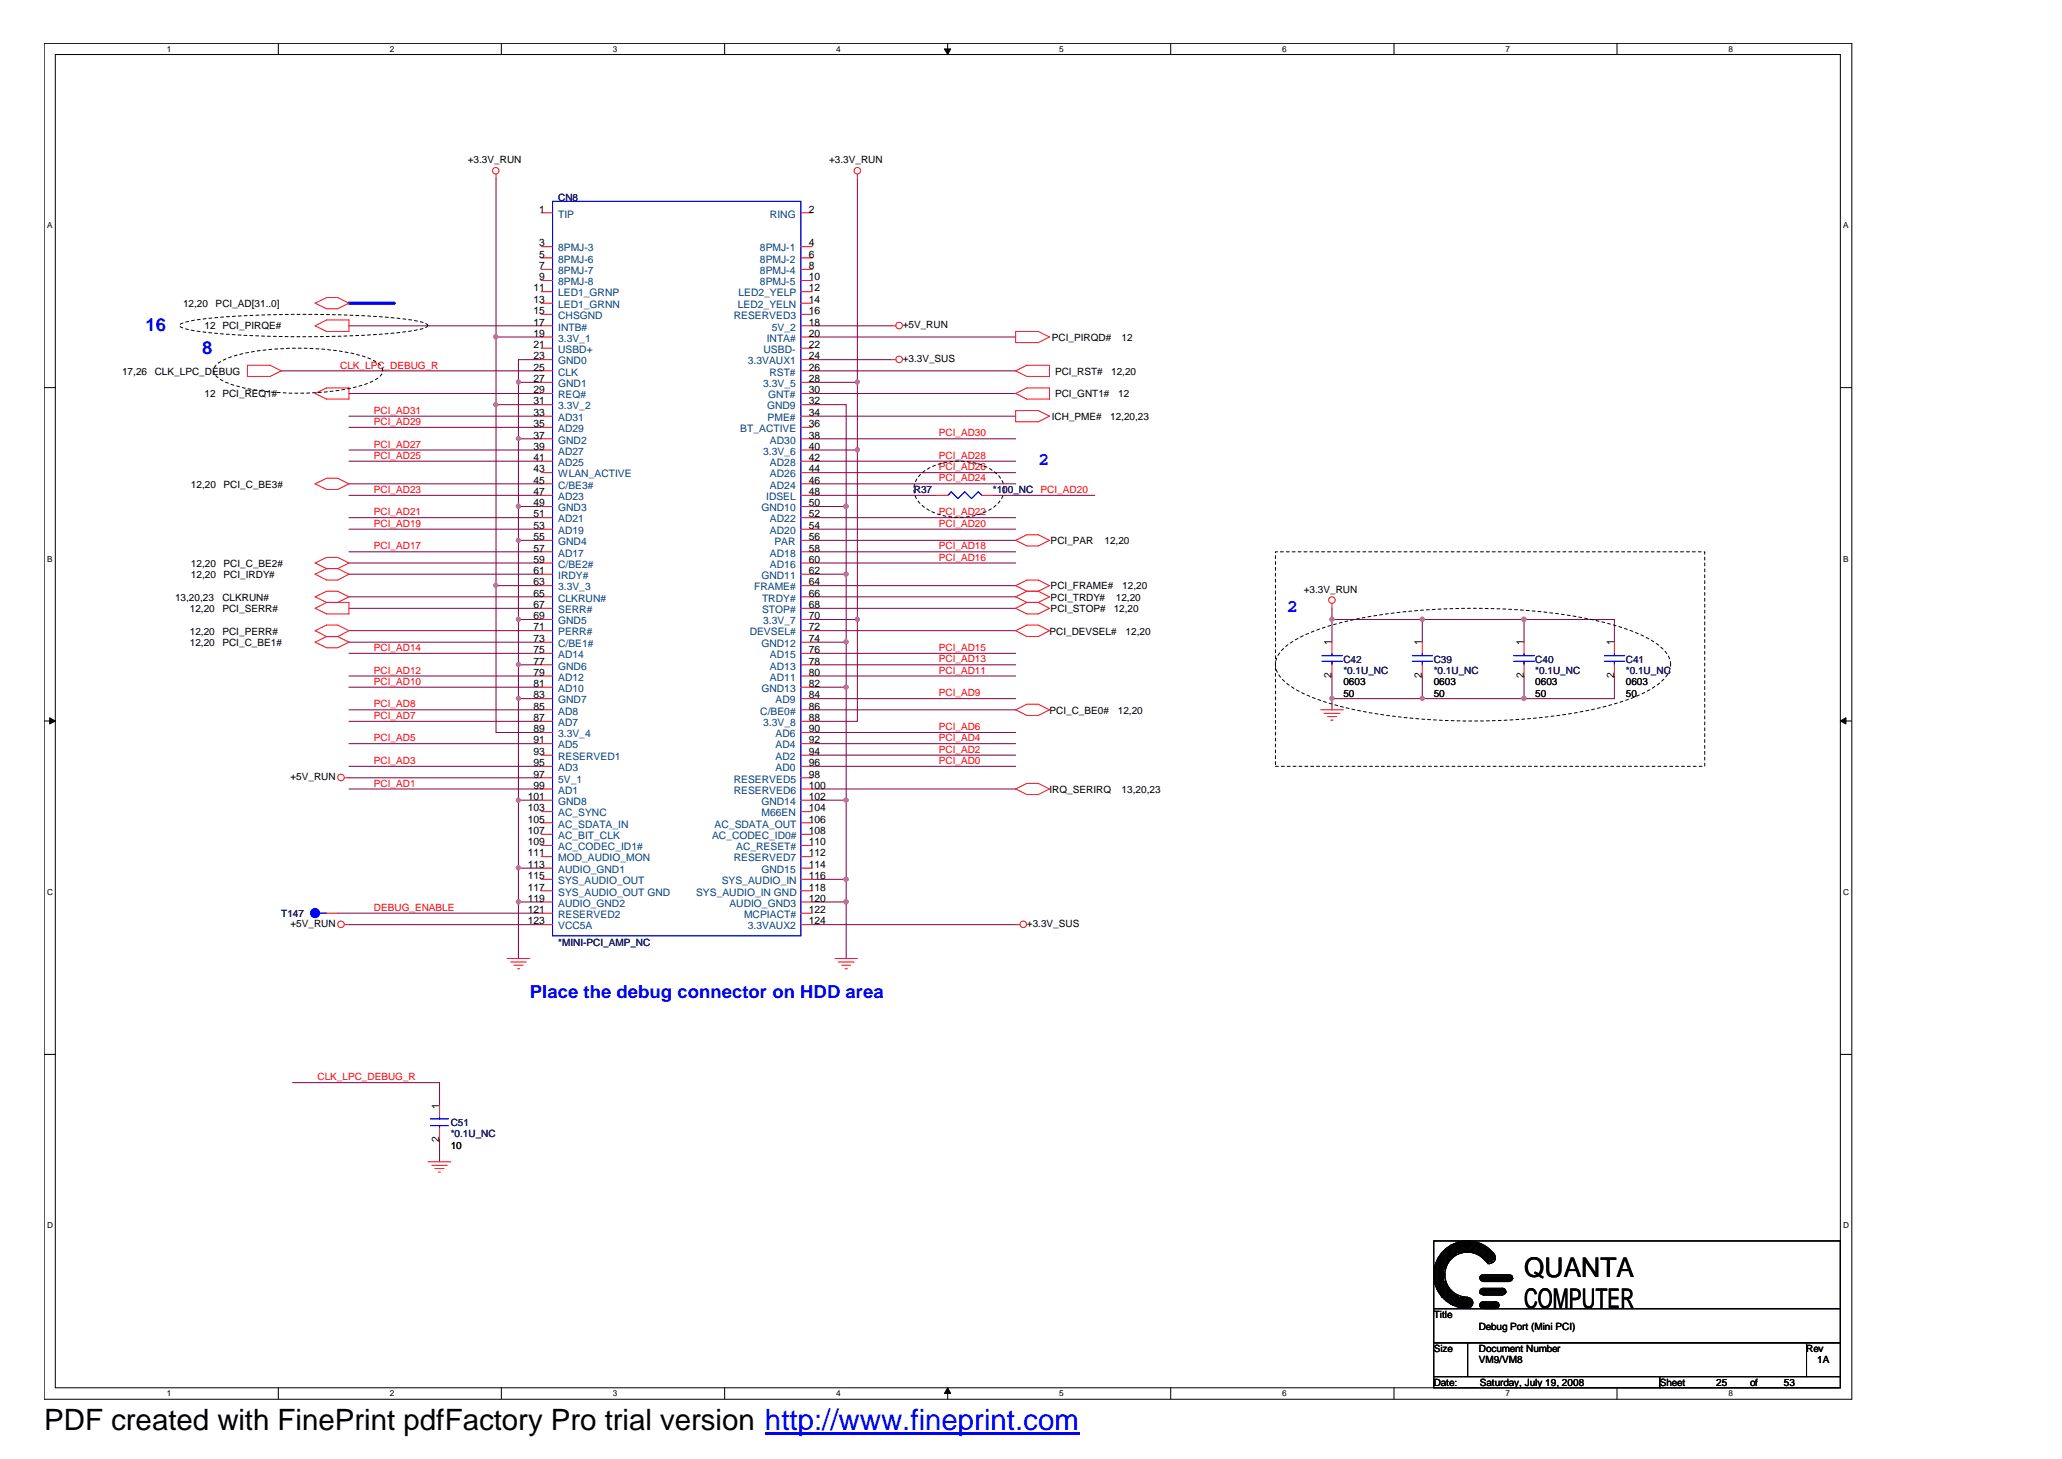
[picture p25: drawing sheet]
<svg xmlns="http://www.w3.org/2000/svg" width="297mm" height="210mm" viewBox="0 0 297 210" stroke-linecap="round" stroke-linejoin="round" font-family="sans-serif">
<defs><g id="words">
<text font-size="4.2" x="6.3" y="205.7">PDF created with FinePrint pdfFactory Pro trial version http://www.fineprint.com</text>
<g font-size="3.9">
<text x="219.3" y="183.7">QUANTA</text>
<text x="219.3" y="188.1">COMPUTER</text>
</g>
<g font-size="2.6" fill="#00f">
<text x="21" y="47.6">16</text>
<text x="29.1" y="50.9">8</text>
<text x="149.4" y="66.9">2</text>
<text x="185.2" y="88">2</text>
<text x="76.2" y="143.6">Place the debug connector on HDD area</text>
</g>
<g font-size="1.5">
<text x="77.6" y="30.6">1</text>
<text x="77.6" y="35.4">3</text>
<text x="116.4" y="30.6">2</text>
<text x="116.4" y="35.4">4</text>
<text x="76.8" y="41.9">11</text>
<text x="77.6" y="37.1">5</text>
<text x="77.6" y="38.7">7</text>
<text x="77.6" y="40.3">9</text>
<text x="116.4" y="37.1">6</text>
<text x="116.4" y="38.7">8</text>
<text x="116.4" y="40.3">10</text>
<text x="116.4" y="41.9">12</text>
<text x="76.8" y="43.6">13</text>
<text x="76.8" y="45.2">15</text>
<text x="76.8" y="46.8">17</text>
<text x="116.4" y="43.6">14</text>
<text x="116.4" y="45.2">16</text>
<text x="116.4" y="46.8">18</text>
<text x="76.8" y="48.4">19</text>
<text x="76.8" y="50.1">21</text>
<text x="76.8" y="51.7">23</text>
<text x="76.8" y="53.3">25</text>
<text x="116.4" y="53.3">26</text>
<text x="116.4" y="48.4">20</text>
<text x="116.4" y="50.1">22</text>
<text x="116.4" y="51.7">24</text>
<text x="76.8" y="55">27</text>
<text x="76.8" y="56.6">29</text>
<text x="76.8" y="58.2">31</text>
<text x="76.8" y="59.8">33</text>
<text x="116.4" y="59.8">34</text>
<text x="116.4" y="55">28</text>
<text x="116.4" y="56.6">30</text>
<text x="116.4" y="58.2">32</text>
<text x="76.8" y="61.4">35</text>
<text x="76.8" y="63.1">37</text>
<text x="76.8" y="64.7">39</text>
<text x="116.4" y="61.4">36</text>
<text x="116.4" y="63.1">38</text>
<text x="116.4" y="64.7">40</text>
<text x="76.8" y="66.3">41</text>
<text x="76.8" y="68">43</text>
<text x="76.8" y="69.6">45</text>
<text x="76.8" y="71.2">47</text>
<text x="116.4" y="66.3">42</text>
<text x="116.4" y="68">44</text>
<text x="116.4" y="69.6">46</text>
<text x="116.4" y="71.2">48</text>
<text x="76.8" y="72.8">49</text>
<text x="76.8" y="74.4">51</text>
<text x="76.8" y="76.1">53</text>
<text x="76.8" y="77.7">55</text>
<text x="116.4" y="72.8">50</text>
<text x="116.4" y="74.4">52</text>
<text x="116.4" y="76.1">54</text>
<text x="116.4" y="77.7">56</text>
<text x="76.8" y="79.3">57</text>
<text x="76.8" y="81">59</text>
<text x="76.8" y="82.6">61</text>
<text x="116.4" y="79.3">58</text>
<text x="116.4" y="81">60</text>
<text x="116.4" y="82.6">62</text>
<text x="76.8" y="84.2">63</text>
<text x="76.8" y="85.8">65</text>
<text x="76.8" y="87.5">67</text>
<text x="76.8" y="89.1">69</text>
<text x="116.4" y="85.8">66</text>
<text x="116.4" y="87.5">68</text>
<text x="116.4" y="84.2">64</text>
<text x="116.4" y="89.1">70</text>
<text x="76.8" y="90.7">71</text>
<text x="76.8" y="92.3">73</text>
<text x="76.8" y="94">75</text>
<text x="76.8" y="95.6">77</text>
<text x="116.4" y="90.7">72</text>
<text x="116.4" y="92.3">74</text>
<text x="116.4" y="94">76</text>
<text x="116.4" y="95.6">78</text>
<text x="191.6" y="92.9" transform="rotate(-90 191.6 92.9)">1</text>
<text x="204.6" y="92.9" transform="rotate(-90 204.6 92.9)">1</text>
<text x="219.2" y="92.9" transform="rotate(-90 219.2 92.9)">1</text>
<text x="232.2" y="92.9" transform="rotate(-90 232.2 92.9)">1</text>
<text x="76.8" y="97.2">79</text>
<text x="76.8" y="98.8">81</text>
<text x="76.8" y="100.5">83</text>
<text x="116.4" y="97.2">80</text>
<text x="116.4" y="98.8">82</text>
<text x="116.4" y="100.5">84</text>
<text x="191.6" y="97.6" transform="rotate(-90 191.6 97.6)">2</text>
<text x="204.6" y="97.6" transform="rotate(-90 204.6 97.6)">2</text>
<text x="219.2" y="97.6" transform="rotate(-90 219.2 97.6)">2</text>
<text x="232.2" y="97.6" transform="rotate(-90 232.2 97.6)">2</text>
<text x="76.8" y="102.1">85</text>
<text x="76.8" y="103.7">87</text>
<text x="76.8" y="105.3">89</text>
<text x="76.8" y="106.9">91</text>
<text x="116.4" y="102.1">86</text>
<text x="116.4" y="103.7">88</text>
<text x="116.4" y="105.3">90</text>
<text x="116.4" y="106.9">92</text>
<text x="76.8" y="108.6">93</text>
<text x="76.8" y="110.2">95</text>
<text x="76.8" y="111.9">97</text>
<text x="76.8" y="113.5">99</text>
<text x="116.4" y="108.6">94</text>
<text x="116.4" y="110.2">96</text>
<text x="116.4" y="111.9">98</text>
<text x="116.4" y="113.5">100</text>
<text x="75.9" y="115.1">101</text>
<text x="75.9" y="116.7">103</text>
<text x="75.9" y="118.3">105</text>
<text x="75.9" y="120">107</text>
<text x="116.4" y="115.1">102</text>
<text x="116.4" y="116.7">104</text>
<text x="116.4" y="118.3">106</text>
<text x="116.4" y="120">108</text>
<text x="75.9" y="121.6">109</text>
<text x="75.9" y="123.2">111</text>
<text x="75.9" y="124.9">113</text>
<text x="116.4" y="121.6">110</text>
<text x="116.4" y="123.2">112</text>
<text x="116.4" y="124.9">114</text>
<text x="75.9" y="126.5">115</text>
<text x="75.9" y="128.1">117</text>
<text x="75.9" y="129.7">119</text>
<text x="75.9" y="131.3">121</text>
<text x="116.4" y="126.5">116</text>
<text x="116.4" y="128.1">118</text>
<text x="116.4" y="129.7">120</text>
<text x="116.4" y="131.3">122</text>
<text x="75.9" y="133">123</text>
<text x="116.4" y="133">124</text>
<text x="63.2" y="159.5" transform="rotate(-90 63.2 159.5)">1</text>
<text x="63.2" y="164.2" transform="rotate(-90 63.2 164.2)">2</text>
</g>
<g font-size="1.5" fill="#004080">
<text x="80.3" y="31.3">TIP</text>
<text x="110.8" y="31.3">RING</text>
<text x="80.3" y="36.2">8PMJ-3</text>
<text x="80.3" y="37.8">8PMJ-6</text>
<text x="80.3" y="39.4">8PMJ-7</text>
<text x="80.3" y="41">8PMJ-8</text>
<text x="109.3" y="36.2">8PMJ-1</text>
<text x="109.3" y="37.8">8PMJ-2</text>
<text x="109.3" y="39.4">8PMJ-4</text>
<text x="109.3" y="41">8PMJ-5</text>
<text x="80.3" y="42.6">LED1_GRNP</text>
<text x="80.3" y="44.3">LED1_GRNN</text>
<text x="80.3" y="45.9">CHSGND</text>
<text x="80.3" y="47.6">INTB#</text>
<text x="105.6" y="45.9">RESERVED3</text>
<text x="106.2" y="44.3">LED2_YELN</text>
<text x="106.3" y="42.6">LED2_YELP</text>
<text x="111" y="47.6">5V_2</text>
<text x="80.3" y="49.2">3.3V_1</text>
<text x="80.3" y="50.8">USBD+</text>
<text x="80.3" y="52.4">GND0</text>
<text x="107.6" y="52.4">3.3VAUX1</text>
<text x="109.9" y="50.8">USBD-</text>
<text x="110.3" y="49.2">INTA#</text>
<text x="80.3" y="54">CLK</text>
<text x="80.3" y="55.7">GND1</text>
<text x="80.3" y="57.3">REQ#</text>
<text x="80.3" y="58.9">3.3V_2</text>
<text x="109.8" y="55.7">3.3V_5</text>
<text x="110.4" y="58.9">GND9</text>
<text x="110.5" y="57.3">GNT#</text>
<text x="110.7" y="54">RST#</text>
<text x="80.3" y="60.6">AD31</text>
<text x="80.3" y="62.2">AD29</text>
<text x="80.3" y="63.8">GND2</text>
<text x="80.3" y="65.4">AD27</text>
<text x="106.5" y="62.2">BT_ACTIVE</text>
<text x="109.8" y="65.4">3.3V_6</text>
<text x="110.4" y="60.6">PME#</text>
<text x="110.8" y="63.8">AD30</text>
<text x="80.3" y="67">AD25</text>
<text x="80.3" y="68.7">WLAN_ACTIVE</text>
<text x="80.3" y="70.3">C/BE3#</text>
<text x="80.3" y="71.9">AD23</text>
<text x="110.2" y="71.9">IDSEL</text>
<text x="110.8" y="67">AD28</text>
<text x="110.8" y="68.7">AD26</text>
<text x="110.8" y="70.3">AD24</text>
<text x="80.3" y="73.5">GND3</text>
<text x="80.3" y="75.2">AD21</text>
<text x="80.3" y="76.8">AD19</text>
<text x="109.6" y="73.5">GND10</text>
<text x="110.8" y="75.2">AD22</text>
<text x="110.8" y="76.8">AD20</text>
<text x="80.3" y="78.4">GND4</text>
<text x="80.3" y="80.1">AD17</text>
<text x="80.3" y="81.7">C/BE2#</text>
<text x="80.3" y="83.3">IRDY#</text>
<text x="109.6" y="83.3">GND11</text>
<text x="110.8" y="80.1">AD18</text>
<text x="110.8" y="81.7">AD16</text>
<text x="111.4" y="78.4">PAR</text>
<text x="80.3" y="84.9">3.3V_3</text>
<text x="80.3" y="86.5">CLKRUN#</text>
<text x="80.3" y="88.2">SERR#</text>
<text x="80.3" y="89.8">GND5</text>
<text x="108.5" y="84.9">FRAME#</text>
<text x="109.6" y="86.5">TRDY#</text>
<text x="109.6" y="88.2">STOP#</text>
<text x="109.8" y="89.8">3.3V_7</text>
<text x="80.3" y="91.4">PERR#</text>
<text x="80.3" y="93.1">C/BE1#</text>
<text x="80.3" y="94.7">AD14</text>
<text x="107.9" y="91.4">DEVSEL#</text>
<text x="109.6" y="93.1">GND12</text>
<text x="110.8" y="94.7">AD15</text>
<text x="80.3" y="96.3">GND6</text>
<text x="80.3" y="97.9">AD12</text>
<text x="80.3" y="99.5">AD10</text>
<text x="80.3" y="101.2">GND7</text>
<text x="109.6" y="99.5">GND13</text>
<text x="110.8" y="96.3">AD13</text>
<text x="110.8" y="97.9">AD11</text>
<text x="111.6" y="101.2">AD9</text>
<text x="80.3" y="102.8">AD8</text>
<text x="80.3" y="104.5">AD7</text>
<text x="80.3" y="106.1">3.3V_4</text>
<text x="80.3" y="107.7">AD5</text>
<text x="109.4" y="102.8">C/BE0#</text>
<text x="109.8" y="104.5">3.3V_8</text>
<text x="111.6" y="106.1">AD6</text>
<text x="111.6" y="107.7">AD4</text>
<text x="80.3" y="109.3">RESERVED1</text>
<text x="80.3" y="110.9">AD3</text>
<text x="80.3" y="112.6">5V_1</text>
<text x="105.6" y="112.6">RESERVED5</text>
<text x="111.6" y="109.3">AD2</text>
<text x="111.6" y="110.9">AD0</text>
<text x="80.3" y="114.2">AD1</text>
<text x="80.3" y="115.8">GND8</text>
<text x="80.3" y="117.4">AC_SYNC</text>
<text x="80.3" y="119.1">AC_SDATA_IN</text>
<text x="102.8" y="119.1">AC_SDATA_OUT</text>
<text x="105.6" y="114.2">RESERVED6</text>
<text x="109.6" y="115.8">GND14</text>
<text x="109.6" y="117.4">M66EN</text>
<text x="80.3" y="120.7">AC_BIT_CLK</text>
<text x="80.3" y="122.3">AC_CODEC_ID1#</text>
<text x="80.3" y="123.9">MOD_AUDIO_MON</text>
<text x="80.3" y="125.6">AUDIO_GND1</text>
<text x="102.4" y="120.7">AC_CODEC_ID0#</text>
<text x="105.6" y="123.9">RESERVED7</text>
<text x="105.9" y="122.3">AC_RESET#</text>
<text x="109.6" y="125.6">GND15</text>
<text x="80.3" y="127.2">SYS_AUDIO_OUT</text>
<text x="80.3" y="128.8">SYS_AUDIO_OUT GND</text>
<text x="80.3" y="130.4">AUDIO_GND2</text>
<text x="100.2" y="128.8">SYS_AUDIO_IN GND</text>
<text x="103.8" y="127.2">SYS_AUDIO_IN</text>
<text x="104.9" y="130.4">AUDIO_GND3</text>
<text x="80.3" y="132.1">RESERVED2</text>
<text x="80.3" y="133.7">VCC5A</text>
<text x="107.1" y="132.1">MCPIACT#</text>
<text x="107.6" y="133.7">3.3VAUX2</text>
</g>
<g font-size="1.4">
<text x="67.3" y="23.5">+3.3V_RUN</text>
<text x="119.3" y="23.5">+3.3V_RUN</text>
<text x="26.3" y="44.2">12,20</text>
<text x="29.4" y="47.4">12 PCI_PIRQE#</text>
<text x="31" y="44.2">PCI_AD[31..0]</text>
<text x="129.9" y="47.3">+5V_RUN</text>
<text x="17.6" y="53.9">17,26</text>
<text x="22.3" y="53.9">CLK_LPC_DEBUG</text>
<text x="129.9" y="52.1">+3.3V_SUS</text>
<text x="151.3" y="49">PCI_PIRQD#</text>
<text x="151.8" y="53.9">PCI_RST#</text>
<text x="159.9" y="53.9">12,20</text>
<text x="161.4" y="49">12</text>
<text x="29.4" y="57.2">12 PCI_REQ1#</text>
<text x="151.8" y="57.2">PCI_GNT1#</text>
<text x="160.9" y="57.2">12</text>
<text x="151.3" y="60.4">ICH_PME#</text>
<text x="159.7" y="60.4">12,20,23</text>
<text x="27.5" y="70.2">12,20</text>
<text x="32.2" y="70.2">PCI_C_BE3#</text>
<text x="27.5" y="83.2">12,20</text>
<text x="27.5" y="81.5">12,20</text>
<text x="32.2" y="83.2">PCI_IRDY#</text>
<text x="32.2" y="81.5">PCI_C_BE2#</text>
<text x="151.2" y="78.3">PCI_PAR</text>
<text x="158.9" y="78.3">12,20</text>
<text x="25.2" y="86.4">13,20,23</text>
<text x="27.3" y="88">12,20</text>
<text x="32" y="88">PCI_SERR#</text>
<text x="32" y="86.4">CLKRUN#</text>
<text x="151.2" y="84.8">PCI_FRAME#</text>
<text x="151.2" y="86.4">PCI_TRDY#</text>
<text x="151.2" y="88">PCI_STOP#</text>
<text x="160.2" y="88">12,20</text>
<text x="160.5" y="86.4">12,20</text>
<text x="161.5" y="84.8">12,20</text>
<text x="187.6" y="85.3">+3.3V_RUN</text>
<text x="27.3" y="92.9">12,20</text>
<text x="27.3" y="91.3">12,20</text>
<text x="32" y="92.9">PCI_C_BE1#</text>
<text x="32" y="91.3">PCI_PERR#</text>
<text x="151" y="91.3">PCI_DEVSEL#</text>
<text x="162" y="91.3">12,20</text>
<text x="193.3" y="100.2">50</text>
<text x="193.3" y="98.6">0603</text>
<text x="206.3" y="100.2">50</text>
<text x="206.3" y="98.6">0603</text>
<text x="220.9" y="100.2">50</text>
<text x="220.9" y="98.6">0603</text>
<text x="233.9" y="100.2">50</text>
<text x="233.9" y="98.6">0603</text>
<text x="151" y="102.7">PCI_C_BE0#</text>
<text x="160.8" y="102.7">12,20</text>
<text x="41.8" y="112.3">+5V_RUN</text>
<text x="151" y="114.1">IRQ_SERIRQ</text>
<text x="161.4" y="114.1">13,20,23</text>
<text x="41.8" y="133.4">+5V_RUN</text>
<text x="147.7" y="133.4">+3.3V_SUS</text>
<text x="64.9" y="165.2">10</text>
<text x="206.3" y="189.6">Title</text>
<text x="212.8" y="191.3">Debug Port (Mini PCI)</text>
<text x="206.3" y="194.5">Size</text>
<text x="212.8" y="196.1">VM9/VM8</text>
<text x="212.8" y="194.5">Document Number</text>
<text x="259.9" y="194.5">Rev</text>
<text x="261.5" y="196.1">1A</text>
<text x="206.3" y="199.4">Date:</text>
<text x="212.9" y="199.4">Saturday, July 19, 2008</text>
<text x="238.8" y="199.4">Sheet</text>
<text x="246.9" y="199.4">25</text>
<text x="251.8" y="199.4">of</text>
<text x="256.7" y="199.4">53</text>
</g>
<g font-size="1.4" fill="#000080">
<text x="80.3" y="28.9">CN8</text>
<text x="131.5" y="71">R37</text>
<text x="142.9" y="71">*100_NC</text>
<text x="193.3" y="95.3">C42</text>
<text x="206.3" y="95.3">C39</text>
<text x="220.9" y="95.3">C40</text>
<text x="233.9" y="95.3">C41</text>
<text x="193.3" y="97">*0.1U_NC</text>
<text x="206.3" y="97">*0.1U_NC</text>
<text x="220.9" y="97">*0.1U_NC</text>
<text x="233.9" y="97">*0.1U_NC</text>
<text x="40.5" y="131.9">T147</text>
<text x="80.3" y="136.2">*MINI-PCI_AMP_NC</text>
<text x="64.9" y="162">C51</text>
<text x="64.9" y="163.6">*0.1U_NC</text>
</g>
<g font-size="1.4" fill="#f00">
<text x="48.9" y="53">CLK_LPC_DEBUG_R</text>
<text x="53.8" y="59.5">PCI_AD31</text>
<text x="53.8" y="61.1">PCI_AD29</text>
<text x="53.8" y="64.4">PCI_AD27</text>
<text x="135.1" y="62.8">PCI_AD30</text>
<text x="53.8" y="66">PCI_AD25</text>
<text x="53.8" y="70.9">PCI_AD23</text>
<text x="135.1" y="66">PCI_AD28</text>
<text x="135.1" y="67.7">PCI_AD26</text>
<text x="135.1" y="69.3">PCI_AD24</text>
<text x="149.7" y="70.9">PCI_AD20</text>
<text x="53.8" y="74.1">PCI_AD21</text>
<text x="53.8" y="75.8">PCI_AD19</text>
<text x="135.1" y="74.1">PCI_AD22</text>
<text x="135.1" y="75.8">PCI_AD20</text>
<text x="53.8" y="79.1">PCI_AD17</text>
<text x="135.1" y="79.1">PCI_AD18</text>
<text x="135.1" y="80.7">PCI_AD16</text>
<text x="53.8" y="93.7">PCI_AD14</text>
<text x="135.1" y="93.7">PCI_AD15</text>
<text x="135.1" y="95.3">PCI_AD13</text>
<text x="53.8" y="96.9">PCI_AD12</text>
<text x="53.8" y="98.5">PCI_AD10</text>
<text x="53.8" y="101.8">PCI_AD8</text>
<text x="135.1" y="96.9">PCI_AD11</text>
<text x="135.1" y="100.2">PCI_AD9</text>
<text x="53.8" y="106.7">PCI_AD5</text>
<text x="53.8" y="103.4">PCI_AD7</text>
<text x="135.1" y="105">PCI_AD6</text>
<text x="135.1" y="106.7">PCI_AD4</text>
<text x="53.8" y="109.9">PCI_AD3</text>
<text x="53.8" y="113.2">PCI_AD1</text>
<text x="135.1" y="108.3">PCI_AD2</text>
<text x="135.1" y="109.9">PCI_AD0</text>
<text x="53.8" y="131">DEBUG_ENABLE</text>
<text x="45.7" y="155.4">CLK_LPC_DEBUG_R</text>
</g>
<g font-size="1.2">
<text x="24" y="7.5">1</text>
<text x="56.1" y="7.5">2</text>
<text x="88.2" y="7.5">3</text>
<text x="120.3" y="7.5">4</text>
<text x="152.4" y="7.5">5</text>
<text x="184.5" y="7.5">6</text>
<text x="216.6" y="7.5">7</text>
<text x="248.7" y="7.5">8</text>
<text x="6.8" y="32.9">A</text>
<text x="265.2" y="32.9">A</text>
<text x="6.8" y="80.8">B</text>
<text x="265.2" y="80.8">B</text>
<text x="6.8" y="128.7">C</text>
<text x="265.2" y="128.7">C</text>
<text x="6.8" y="176.7">D</text>
<text x="265.2" y="176.7">D</text>
<text x="24" y="200.9">1</text>
<text x="56.1" y="200.9">2</text>
<text x="88.2" y="200.9">3</text>
<text x="120.3" y="200.9">4</text>
<text x="152.4" y="200.9">5</text>
<text x="184.5" y="200.9">6</text>
<text x="216.6" y="200.9">7</text>
<text x="248.7" y="200.9">8</text>
</g>
</g></defs>
<g fill="none" stroke="#000" stroke-width=".14">
<path d="M6.3 6.2h260.1v195.1h-260.1zM8 7.8h256.8v191.9h-256.8zM40 6.2v1.6M72.1 6.2v1.6M104.3 6.2v1.6M136.4 6.2v1.6M168.4 6.2v1.6M200.6 6.2v1.6M232.7 6.2v1.6M6.3 55.8h1.7M264.8 55.8h1.6M6.3 103.7h1.7"/>
<path d="M264.8 103.7h1.6M6.3 151.7h1.7M264.8 151.7h1.6M206.3 178.5h58.5v9.8h-58.5zM207.9 179.8v2.8l.2-.5v-2.3l.1-.1v2.1l.2-.2v-2.1l.2-.2v2l.1-.2v-1.9h.2v1.8l.1-.2v-1.6l.2-.2v1.7l.2-.2v-1.5l.1-.1v1.6M209.7 178.9l.1-.2v1.6l-.1-.2zM209.8 179.9l1.4-.2a3.6 3.6 0 0 1 3.1 1.8M209.8 179.7l1.4-.2a3.8 3.8 0 0 1 3.4 2.2M209.8 179.5l1.4-.2a4 4 0 0 1 3.6 2.3M209.8 179.4l1.4-.2a4.2 4.2 0 0 1 3.6 2.1M209.8 179.2l1.4-.2a4.3 4.3 0 0 1 3.8 2.3M209.8 178.9l1.4-.2a4.6 4.6 0 0 1 3.9 2.3"/>
<path d="M210 179l1.2-.1a4.6 4.6 0 0 1 3.9 2.3M210 178.9v1.2M211.2 178.5a4.8 4.8 0 0 1 3.7 1.9M211.2 178.5a4.8 4.8 0 0 0-4.9 4.9 4.8 4.8 0 0 0 4.9 4.8M211.2 178.5l-1.6 .2M40 199.7v1.6M72.1 199.7v1.6M104.3 199.7v1.6M136.4 199.7v1.6M168.4 199.7v1.6M200.6 199.7v1.6M206.3 188.3h58.5v4.9h-58.5z"/>
<path d="M206.3 193.2h4.9v4.8h-4.9zM206.3 198h32.5v1.7h-32.5zM206.5 182.3v2.2l.1 .6v-3.3l.2-.3v4l.1 .2v-4.6l.2-.3v5.2l.2 .2v-5.5l.1-.2v6.2M209.8 180.1l1.4-.3a3.5 3.5 0 0 1 3.1 2M209.8 186.5v1.5h-.1v-1.5l-.2-.2v1.7l-.1-.2v-1.5l-.2-.1v1.6h-.2v-1.8l-.1-.1v1.7h-.2v-1.9l-.1-.2v2l-.2-.2v-2l-.2-.2v2.1l-.1-.2v-2.3l-.2-.3v2.4h-.2v-6.7l-.1 .2v6.4M209.8 186.7h.2v1.3h.2v-1.3h.2v1.4h-.4l.5-1.4v1.4l.2-.1v-1.3l.1 .3v1.1h.2v-1.3h.2v1.3h.1v-1.3h.2v1.3l.2-.1v-1l.1 .2v.6M209.9 180.2l1.3-.2a3.3 3.3 0 0 1 2.9 1.8M211.2 193.2h48.7v4.8h-48.7zM211.2 180.1a3.2 3.2 0 0 1 2.5 1.2M211.2 180.1a3.2 3.2 0 0 0-3.3 3.3 3.2 3.2 0 0 0 3.3 3.2M211.2 180.1l-1.3 .2M213.1 183.6h4.4v.1h-4.6v.2h4.8l-.2 .2h-4.4l.2 .1h4.2"/>
<path d="M213.1 187.5h2.5v.1h-2.7v.2h2.8l-.1 .2h-2.7l.4 .1h2.3M213.1 185.5h3.4v.2h-3.4l-.2 .2h3.8l-.2 .1h-3.6l.4 .2h3.1M213.4 187.3h1.8M213.4 188.3h1.8M213.4 186.3h2.8M213.4 185.3h2.8M213.4 184.4h3.8M213.4 183.4h3.8M232.7 199.7v1.6M238.8 198h26v1.7h-26zM259.9 193.2h4.9v4.8h-4.9z"/>
<circle cx="211.1" cy="187.4" r=".78"/>
<circle cx="213.4" cy="187.8" r=".47"/>
<circle cx="213.4" cy="185.8" r=".47"/>
<circle cx="213.4" cy="183.9" r=".47"/>
<circle cx="214.4" cy="180.9" r=".79"/>
<circle cx="215.2" cy="187.8" r=".48"/>
<circle cx="216.2" cy="185.8" r=".47"/>
<circle cx="217.2" cy="183.9" r=".47"/>
</g>
<g fill="#000" stroke="#000" stroke-width=".14">
<path d="M135.9 7h.9l-.4 .8z" fill-rule="evenodd"/>
<path d="M7.2 103.3l.8 .4-.8 .5z" fill-rule="evenodd"/>
<path d="M264.8 103.7l.8-.4v.9z" fill-rule="evenodd"/>
<path d="M136.4 199.7l.4 .8h-.9z" fill-rule="evenodd"/>
</g>
<g fill="none" stroke="#800040" stroke-width=".14">
<path d="M71.4 25.7v79.7h6.5M123.4 25.7v78.1h-6.5M40.5 53.4h37.4M50.2 56.6h27.7M50.2 46.9h27.7M50.2 59.9h27.7M71.4 58.2h6.5M71.4 48.5h6.5M74.6 55h3.3M77.9 51.7h-3.3v86.2M116.9 58.2h4.9v79.7M116.9 56.6h29.2"/>
<path d="M116.9 46.9h11.4M116.9 55h6.5M116.9 48.5h29.2M116.9 53.4h29.2M116.9 59.9h29.2M116.9 51.7h11.4M50.2 74.5h27.7M50.2 61.5h27.7M50.2 76.1h27.7M50.2 64.7h27.7M50.2 66.4h27.7M50.2 71.3h27.7"/>
<path d="M50.2 79.4h27.7M50.2 69.6h27.7M74.6 72.9h3.3M74.6 63.1h3.3M74.6 77.7h3.3M116.9 74.5h29.2M116.9 72.9h4.9M116.9 76.1h29.2M116.9 63.1h29.2M116.9 64.7h6.5M116.9 66.4h29.2M116.9 71.3h17.8"/>
<path d="M116.9 77.7h29.2M116.9 79.4h29.2M116.9 68h29.2M116.9 69.6h29.2M142.9 71.3h14.6M50.2 87.5h27.7M50.2 97.3h27.7M50.2 82.6h27.7M50.2 85.9h27.7M50.2 90.7h27.7M50.2 98.9h27.7M50.2 94h27.7"/>
<path d="M50.2 92.4h27.7M50.2 81h27.7M71.4 84.3h6.5M74.6 89.1h3.3M74.6 95.6h3.3M116.9 87.5h29.2M116.9 97.3h29.2M116.9 89.1h6.5M116.9 82.6h4.9M116.9 85.9h29.2M116.9 84.3h29.2M116.9 90.7h29.2"/>
<path d="M116.9 98.9h4.9M116.9 95.6h29.2M116.9 94h29.2M116.9 92.4h4.9M116.9 81h29.2M191.6 89.1h40.7v3.3M191.6 87.5v4.9M191.6 97.3v4.8M204.6 89.1v3.3M204.6 97.3v3.2M219.3 89.1v3.3M219.3 97.3v3.2"/>
<path d="M232.3 97.3v3.2h-40.7M50.2 107h27.7M50.2 113.5h27.7M50.2 110.3h27.7M50.2 103.8h27.7M50.2 102.1h27.7M50.2 111.9h27.7M74.6 100.5h3.3M74.6 115.1h3.3M116.9 107h29.2M116.9 108.6h29.2M116.9 100.5h29.2"/>
<path d="M116.9 115.1h4.9M116.9 113.5h29.2M116.9 110.3h29.2M116.9 105.4h29.2M116.9 102.1h29.2M48.6 131.4h29.3M50.2 133h27.7M74.6 129.8h3.3M74.6 124.9h3.3M116.9 133h29.2M116.9 129.8h4.9M116.9 126.5h4.9"/>
<path d="M42.1 155.8h21.1v3.2M63.2 163.9v3.2"/>
</g>
<g fill="#f0f" stroke="#f0f" stroke-width=".14">
<circle cx="71.3" cy="48.5" r=".31"/>
<circle cx="123.3" cy="64.7" r=".31"/>
<circle cx="123.3" cy="89.1" r=".31"/>
<circle cx="219.3" cy="100.5" r=".31"/>
<circle cx="204.6" cy="100.5" r=".3"/>
<circle cx="74.6" cy="124.9" r=".3"/>
<circle cx="191.6" cy="89.1" r=".31"/>
<circle cx="71.3" cy="58.2" r=".3"/>
<circle cx="71.3" cy="84.2" r=".3"/>
<circle cx="74.6" cy="72.8" r=".31"/>
<circle cx="74.6" cy="63.1" r=".3"/>
<circle cx="121.7" cy="82.6" r=".31"/>
<circle cx="121.7" cy="72.8" r=".32"/>
<circle cx="74.6" cy="115.1" r=".3"/>
<circle cx="74.6" cy="100.5" r=".3"/>
<circle cx="219.3" cy="89.1" r=".32"/>
<circle cx="204.6" cy="89.1" r=".31"/>
<circle cx="121.7" cy="126.5" r=".31"/>
<circle cx="121.7" cy="129.7" r=".32"/>
<circle cx="74.6" cy="55" r=".3"/>
<circle cx="74.6" cy="95.6" r=".3"/>
<circle cx="121.7" cy="115.1" r=".31"/>
<circle cx="121.7" cy="98.9" r=".31"/>
<circle cx="74.6" cy="89.1" r=".31"/>
<circle cx="74.6" cy="77.7" r=".3"/>
<circle cx="123.4" cy="55" r=".3"/>
<circle cx="191.6" cy="100.5" r=".3"/>
<circle cx="121.7" cy="92.3" r=".31"/>
<circle cx="74.6" cy="129.7" r=".31"/>
</g>
<path d="M50.2 43.6h6.5" fill="none" stroke="#00f" stroke-width=".47"/>
<g fill="none" stroke="#f00" stroke-width=".14">
<path d="M71.4 25.1v.6M77.9 30.6h1.6M77.9 35.5h1.6M77.9 37.1h1.6M77.9 38.7h1.6M115.2 30.6h1.7M115.2 35.5h1.7M115.2 37.1h1.7M115.2 38.7h1.7M123.4 25.1v.6M35.6 52.5h3.3l1.6 .9-1.6 .8h-3.3zM45.3 46.9l1.7-.9h3.2v1.7h-3.2z"/>
<path d="M45.3 56.6l1.7-.8h3.2v1.6h-3.2zM45.3 43.6l1.7-.8h1.6l1.6 .8-1.6 .8h-1.6zM77.9 46.9h1.6M77.9 51.7h1.6M77.9 40.4h1.6M77.9 42h1.6M77.9 43.6h1.6M77.9 45.2h1.6M77.9 48.5h1.6M77.9 50.1h1.6M77.9 53.4h1.6M77.9 55h1.6"/>
<path d="M77.9 56.6h1.6M77.9 58.2h1.6M77.9 59.9h1.6M115.2 46.9h1.7M115.2 51.7h1.7M115.2 40.4h1.7M115.2 42h1.7M115.2 43.6h1.7M115.2 45.2h1.7M115.2 48.5h1.7M115.2 50.1h1.7M115.2 53.4h1.7"/>
<path d="M115.2 55h1.7M115.2 56.6h1.7M115.2 58.2h1.7M115.2 59.9h1.7M128.3 46.9h.6M128.3 51.7h.6M146.1 47.7h3.3l1.6 .8-1.6 .8h-3.3zM146.1 53.4l1.6-.9h3.3v1.7h-3.3zM146.1 59.1h3.3l1.6 .8-1.6 .8h-3.3zM146.1 56.6l1.6-.8h3.3v1.6h-3.3zM45.3 69.6l1.7-.8h1.6l1.6 .8-1.6 .8h-1.6zM77.9 61.5h1.6"/>
<path d="M77.9 63.1h1.6M77.9 64.7h1.6M77.9 66.4h1.6M77.9 68h1.6M77.9 69.6h1.6M77.9 71.3h1.6M77.9 72.9h1.6M77.9 74.5h1.6M77.9 76.1h1.6M77.9 77.7h1.6M77.9 79.4h1.6M115.2 61.5h1.7"/>
<path d="M115.2 63.1h1.7M115.2 64.7h1.7M115.2 66.4h1.7M115.2 68h1.7M115.2 69.6h1.7M115.2 71.3h1.7M115.2 72.9h1.7M115.2 74.5h1.7M115.2 76.1h1.7M115.2 77.7h1.7M115.2 79.4h1.7M134.7 71.3h1.7"/>
<path d="M141.3 71.3h1.6M146.1 77.7l1.6-.8h1.7l1.6 .8-1.6 .8h-1.7zM45.3 87.5l1.7-.8h3.2v1.6h-3.2zM47 81.8l-1.7 .8 1.7 .9h1.6l1.6-.9-1.6-.8M47 81.8h1.6M47 86.7l-1.7-.8 1.7-.8h1.6l1.6 .8-1.6 .8M47 91.6l-1.7 .8 1.7 .8h1.6l1.6-.8-1.6-.8M47 91.6h1.6M47 91.6l-1.7-.9 1.7-.8h1.6l1.6 .8-1.6 .9M47 81.8l-1.7-.8 1.7-.8h1.6l1.6 .8-1.6 .8M77.9 81h1.6M77.9 82.6h1.6"/>
<path d="M77.9 84.3h1.6M77.9 85.9h1.6M77.9 87.5h1.6M77.9 89.1h1.6M77.9 90.7h1.6M77.9 92.4h1.6M77.9 94h1.6M77.9 95.6h1.6M77.9 97.3h1.6M77.9 98.9h1.6M115.2 81h1.7M115.2 82.6h1.7"/>
<path d="M115.2 84.3h1.7M115.2 85.9h1.7M115.2 87.5h1.7M115.2 89.1h1.7M115.2 90.7h1.7M115.2 92.4h1.7M115.2 94h1.7M115.2 95.6h1.7M115.2 97.3h1.7M115.2 98.9h1.7M146.1 90.7l1.6-.8h1.7l1.6 .8-1.6 .9h-1.7zM147.7 85.1l-1.6-.8 1.6-.8h1.7l1.6 .8-1.6 .8"/>
<path d="M147.7 86.7h1.7M147.7 86.7l-1.6 .8 1.6 .8h1.7l1.6-.8-1.6-.8M147.7 85.1h1.7M147.7 85.1l-1.6 .8 1.6 .8M149.4 85.1l1.6 .8-1.6 .8M191.6 86.8v.7M191.6 92.4v1.6M191.6 95.6v1.7M204.6 92.4v1.6M204.6 95.6v1.7M219.3 92.4v1.6M219.3 95.6v1.7"/>
<path d="M232.3 92.4v1.6M232.3 95.6v1.7M49.6 111.9h.6M77.9 102.1h1.6M77.9 111.9h1.6M77.9 100.5h1.6M77.9 103.8h1.6M77.9 105.4h1.6M77.9 107h1.6M77.9 108.6h1.6M77.9 110.3h1.6M77.9 113.5h1.6"/>
<path d="M77.9 115.1h1.6M77.9 116.8h1.6M77.9 118.4h1.6M115.2 102.1h1.7M115.2 111.9h1.7M115.2 100.5h1.7M115.2 103.8h1.7M115.2 105.4h1.7M115.2 107h1.7M115.2 108.6h1.7M115.2 110.3h1.7M115.2 113.5h1.7"/>
<path d="M115.2 115.1h1.7M115.2 116.8h1.7M115.2 118.4h1.7M146.1 113.5l1.6-.8h1.7l1.6 .8-1.6 .8h-1.7zM146.1 102.1l1.6-.8h1.7l1.6 .8-1.6 .8h-1.7zM190 102.1h3.3M190.5 102.6h2.3M191 103.1h1.3M191.5 103.6h.3M47 131.4h1.6M49.6 133h.6M73 137.9h3.2"/>
<path d="M73.5 138.4h2.2M74 138.9h1.3M74.5 139.4h.3M77.9 133h1.6M77.9 120h1.6M77.9 121.6h1.6M77.9 123.2h1.6M77.9 124.9h1.6M77.9 126.5h1.6M77.9 128.2h1.6M77.9 129.8h1.6M77.9 131.4h1.6"/>
<path d="M115.2 133h1.7M115.2 120h1.7M115.2 121.6h1.7M115.2 123.2h1.7M115.2 124.9h1.7M115.2 126.5h1.7M115.2 128.2h1.7M115.2 129.8h1.7M115.2 131.4h1.7M120.1 137.9h3.3M120.6 138.4h2.3M121.1 138.9h1.3"/>
<path d="M121.6 139.4h.3M146.1 133h.7M63.2 159v1.7M61.6 167.1h3.3M62.1 167.7h2.2M62.6 168.1h1.3M63.1 168.6h.3M63.2 162.3v1.6"/>
<circle cx="71.3" cy="24.6" r=".47"/>
<circle cx="123.4" cy="24.6" r=".47"/>
<circle cx="129.4" cy="51.7" r=".47"/>
<circle cx="129.4" cy="46.8" r=".47"/>
<circle cx="191.6" cy="86.3" r=".47"/>
<circle cx="49.1" cy="111.9" r=".47"/>
<circle cx="49.1" cy="133" r=".47"/>
<circle cx="147.2" cy="133" r=".47"/>
</g>
<path d="M25.9 46.6a15.1 15.1 0 0 1 5.1-.9 158.3 158.3 0 0 1 27.8 .3 7.4 7.4 0 0 1 2.6 .6l.2 .2-.2 .2a19 19 0 0 1-5.8 1 156.9 156.9 0 0 1-26.6-.3 9.3 9.3 0 0 1-3-.7l-.2-.2zM31.2 52.5a11.5 11.5 0 0 1 5.5-2 40.6 40.6 0 0 1 14.8 .5 7.6 7.6 0 0 1 3.1 1.5 1.06 1.06 0 0 1 0 1.7 11.6 11.6 0 0 1-5.6 1.9 39.6 39.6 0 0 1-14.7-.5 7.5 7.5 0 0 1-3.1-1.4 1.07 1.07 0 0 1 0-1.7zM132.7 68a9.2 9.2 0 0 1 10.5 0 2.9 2.9 0 0 1 0 4.8 9.1 9.1 0 0 1-10.5 0 2.92 2.92 0 0 1 0-4.8zM183.5 79.4h61.8v30.9h-61.8zM184.5 93.4a17 17 0 0 1 7.3-3.5 85 85 0 0 1 27.7-2.1 56.1 56.1 0 0 1 15.7 3.1 10.7 10.7 0 0 1 4.7 3.2 2.7 2.7 0 0 1-.5 3.7 17.1 17.1 0 0 1-7.4 3.5 84.5 84.5 0 0 1-27.6 2.1 55.6 55.6 0 0 1-15.7-3.1 10.7 10.7 0 0 1-4.7-3.2 2.71 2.71 0 0 1 .5-3.7z" fill="none" stroke="#000" stroke-width=".14" stroke-dasharray=".4"/>
<g fill="none" stroke="#00f" stroke-width=".14">
<path d="M79.5 29h35.7v105.6h-35.7zM136.4 71.3l.5-.5 .9 .9 1-.9 1 .9 1-.9 .5 .5M190.2 95.1h2.9M190.2 94.3h2.9M191.6 94v.3M191.6 95.1v.5M203.2 95.1h2.9M203.2 94.3h2.9M204.6 94v.3M204.6 95.1v.5M217.8 95.1h3M217.8 94.3h3"/>
<path d="M219.3 94v.3M219.3 95.1v.5M230.8 95.1h3M230.8 94.3h3M232.3 94v.3M232.3 95.1v.5M46 131.4h1M61.9 161.9h2.6M61.9 161h2.6M63.2 160.7v.3M63.2 161.9v.4"/>
</g>
<circle cx="45.3" cy="131.4" r=".64" fill="#00f" stroke="#00f" stroke-width=".14"/>
<path d="M110.1 206.3h45.2" fill="none" stroke="#00f" stroke-width=".3"/>
<use href="#words"/>
</svg>
